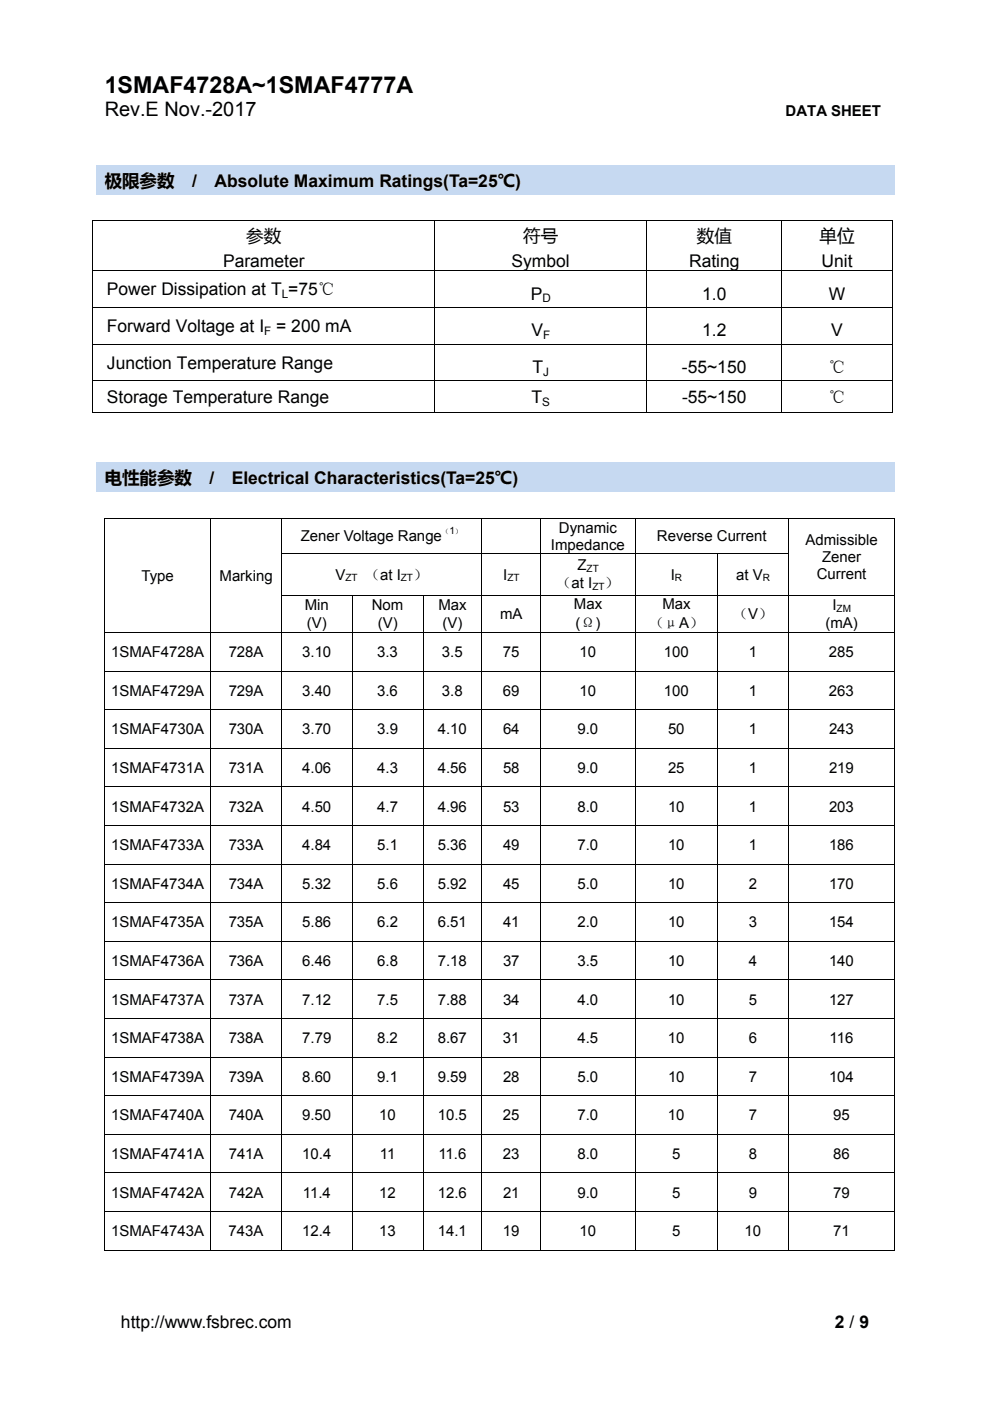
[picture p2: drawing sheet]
<svg xmlns="http://www.w3.org/2000/svg" width="210mm" height="297mm" viewBox="0 0 210 297" stroke-linecap="round" stroke-linejoin="round" font-family="sans-serif">
<defs><g id="words">
<text font-size="4.9" x="22.2" y="19.6">1SMAF4728A~1SMAF4777A</text>
<text font-size="4.2" x="22.2" y="24.6">Rev.E Nov.-2017</text>
<g font-size="3.7">
<text x="22.2" y="39.6">极限参数</text>
<text x="40.7" y="39.6">/</text>
<text x="45.5" y="39.6">Absolute Maximum Ratings(Ta=25℃)</text>
<text x="52.2" y="51.4">参数</text>
<text x="111" y="51.4">符号</text>
<text x="147.8" y="51.4">数值</text>
<text x="173.8" y="51.4">单位</text>
<text x="47.3" y="56.6">Parameter</text>
<text x="108.5" y="56.6">Symbol</text>
<text x="146.2" y="56.6">Rating</text>
<text x="174.3" y="56.6">Unit</text>
<text x="22.7" y="62.6">Power Dissipation at T =75℃</text>
<text x="112.6" y="63.6">P</text>
<text x="148.9" y="63.6">1.0</text>
<text x="175.8" y="63.6">W</text>
<text x="22.7" y="70.5">Forward Voltage at I = 200 mA</text>
<text x="112.7" y="71.3">V</text>
<text x="148.9" y="71.3">1.2</text>
<text x="176.3" y="71.3">V</text>
<text x="22.7" y="78.2">Junction Temperature Range</text>
<text x="113" y="79.1">T</text>
<text x="144.7" y="79.1">-55~150</text>
<text x="175.7" y="79.1">℃</text>
<text x="22.7" y="85.5">Storage Temperature Range</text>
<text x="112.8" y="85.5">T</text>
<text x="144.7" y="85.5">-55~150</text>
<text x="175.7" y="85.4">℃</text>
<text x="22.2" y="102.6">电性能参数</text>
<text x="44.4" y="102.6">/</text>
<text x="49.2" y="102.6">Electrical Characteristics(Ta=25℃)</text>
<text x="25.7" y="281.6">http://www.fsbrec.com</text>
<text x="177.1" y="281.6">2 / 9</text>
</g>
<g font-size="3.2">
<text x="166.6" y="24.6">DATA SHEET</text>
<text x="118.6" y="112.9">Dynamic</text>
<text x="63.8" y="114.7">Zener Voltage Range</text>
<text x="116.9" y="116.6">Impedance</text>
<text x="139.3" y="114.7">Reverse Current</text>
<text x="170.8" y="115.5">Admissible</text>
<text x="174.4" y="119.1">Zener</text>
<text x="30" y="123.1">Type</text>
<text x="46.6" y="123.1">Marking</text>
<text x="71.1" y="122.9">V</text>
<text x="77.4" y="122.9">（at I</text>
<text x="87.6" y="122.9">）</text>
<text x="106.7" y="122.9">I</text>
<text x="118" y="124.7">（at I</text>
<text x="122.5" y="120.8">Z</text>
<text x="128.2" y="124.7">）</text>
<text x="142.3" y="122.9">I</text>
<text x="156.1" y="122.9">at V</text>
<text x="173.2" y="122.8">Current</text>
<text x="64.6" y="129.4">Min</text>
<text x="78.9" y="129.4">Nom</text>
<text x="93" y="129.4">Max</text>
<text x="106.1" y="131.3">mA</text>
<text x="121.7" y="129.2">Max</text>
<text x="140.5" y="129.2">Max</text>
<text x="155.5" y="131.3">（V）</text>
<text x="176.6" y="129.4">I</text>
<text x="65.1" y="133.1">(V)</text>
<text x="80.1" y="133.1">(V)</text>
<text x="93.9" y="133.1">(V)</text>
<text x="122.1" y="133.1">(Ω)</text>
<text x="137.7" y="133.1">（μA）</text>
<text x="175.1" y="133.1">(mA)</text>
<text x="23.6" y="139.3">1SMAF4728A</text>
<text x="48.5" y="139.3">728A</text>
<text x="64.1" y="139.3">3.10</text>
<text x="80" y="139.3">3.3</text>
<text x="93.7" y="139.3">3.5</text>
<text x="106.7" y="139.3">75</text>
<text x="122.9" y="139.3">10</text>
<text x="140.8" y="139.3">100</text>
<text x="158.8" y="139.3">1</text>
<text x="175.8" y="139.3">285</text>
<text x="23.6" y="147.5">1SMAF4729A</text>
<text x="48.5" y="147.5">729A</text>
<text x="64.1" y="147.5">3.40</text>
<text x="80" y="147.5">3.6</text>
<text x="93.7" y="147.5">3.8</text>
<text x="106.7" y="147.5">69</text>
<text x="122.9" y="147.5">10</text>
<text x="140.8" y="147.5">100</text>
<text x="158.8" y="147.5">1</text>
<text x="175.8" y="147.5">263</text>
<text x="23.6" y="155.7">1SMAF4730A</text>
<text x="48.5" y="155.7">730A</text>
<text x="64.1" y="155.7">3.70</text>
<text x="80" y="155.7">3.9</text>
<text x="92.9" y="155.7">4.10</text>
<text x="106.7" y="155.7">64</text>
<text x="122.5" y="155.7">9.0</text>
<text x="141.7" y="155.7">50</text>
<text x="158.8" y="155.7">1</text>
<text x="175.8" y="155.7">243</text>
<text x="23.6" y="163.9">1SMAF4731A</text>
<text x="48.5" y="163.9">731A</text>
<text x="64.1" y="163.9">4.06</text>
<text x="80" y="163.9">4.3</text>
<text x="92.9" y="163.9">4.56</text>
<text x="106.7" y="163.9">58</text>
<text x="122.5" y="163.9">9.0</text>
<text x="141.7" y="163.9">25</text>
<text x="158.8" y="163.9">1</text>
<text x="175.8" y="163.9">219</text>
<text x="23.6" y="172.1">1SMAF4732A</text>
<text x="48.5" y="172.1">732A</text>
<text x="64.1" y="172.1">4.50</text>
<text x="80" y="172.1">4.7</text>
<text x="92.9" y="172.1">4.96</text>
<text x="106.7" y="172.1">53</text>
<text x="122.5" y="172.1">8.0</text>
<text x="141.7" y="172.1">10</text>
<text x="158.8" y="172.1">1</text>
<text x="175.8" y="172.1">203</text>
<text x="23.6" y="180.3">1SMAF4733A</text>
<text x="48.5" y="180.3">733A</text>
<text x="64.1" y="180.3">4.84</text>
<text x="80" y="180.3">5.1</text>
<text x="92.9" y="180.3">5.36</text>
<text x="106.7" y="180.3">49</text>
<text x="122.5" y="180.3">7.0</text>
<text x="141.7" y="180.3">10</text>
<text x="158.8" y="180.3">1</text>
<text x="175.8" y="180.3">186</text>
<text x="23.6" y="188.4">1SMAF4734A</text>
<text x="48.5" y="188.4">734A</text>
<text x="64.1" y="188.4">5.32</text>
<text x="80" y="188.4">5.6</text>
<text x="92.9" y="188.4">5.92</text>
<text x="106.7" y="188.4">45</text>
<text x="122.5" y="188.4">5.0</text>
<text x="141.7" y="188.4">10</text>
<text x="158.8" y="188.4">2</text>
<text x="175.8" y="188.4">170</text>
<text x="23.6" y="196.6">1SMAF4735A</text>
<text x="48.5" y="196.6">735A</text>
<text x="64.1" y="196.6">5.86</text>
<text x="80" y="196.6">6.2</text>
<text x="92.9" y="196.6">6.51</text>
<text x="106.7" y="196.6">41</text>
<text x="122.5" y="196.6">2.0</text>
<text x="141.7" y="196.6">10</text>
<text x="158.8" y="196.6">3</text>
<text x="175.8" y="196.6">154</text>
<text x="23.6" y="204.8">1SMAF4736A</text>
<text x="48.5" y="204.8">736A</text>
<text x="64.1" y="204.8">6.46</text>
<text x="80" y="204.8">6.8</text>
<text x="92.9" y="204.8">7.18</text>
<text x="106.7" y="204.8">37</text>
<text x="122.5" y="204.8">3.5</text>
<text x="141.7" y="204.8">10</text>
<text x="158.8" y="204.8">4</text>
<text x="175.8" y="204.8">140</text>
<text x="23.6" y="213">1SMAF4737A</text>
<text x="48.5" y="213">737A</text>
<text x="64.1" y="213">7.12</text>
<text x="80" y="213">7.5</text>
<text x="92.9" y="213">7.88</text>
<text x="106.7" y="213">34</text>
<text x="122.5" y="213">4.0</text>
<text x="141.7" y="213">10</text>
<text x="158.8" y="213">5</text>
<text x="175.8" y="213">127</text>
<text x="23.6" y="221.2">1SMAF4738A</text>
<text x="48.5" y="221.2">738A</text>
<text x="64.1" y="221.2">7.79</text>
<text x="80" y="221.2">8.2</text>
<text x="92.9" y="221.2">8.67</text>
<text x="106.7" y="221.2">31</text>
<text x="122.5" y="221.2">4.5</text>
<text x="141.7" y="221.2">10</text>
<text x="158.8" y="221.2">6</text>
<text x="176" y="221.2">116</text>
<text x="23.6" y="229.4">1SMAF4739A</text>
<text x="48.5" y="229.4">739A</text>
<text x="64.1" y="229.4">8.60</text>
<text x="80" y="229.4">9.1</text>
<text x="92.9" y="229.4">9.59</text>
<text x="106.7" y="229.4">28</text>
<text x="122.5" y="229.4">5.0</text>
<text x="141.7" y="229.4">10</text>
<text x="158.8" y="229.4">7</text>
<text x="175.8" y="229.4">104</text>
<text x="23.6" y="237.5">1SMAF4740A</text>
<text x="48.5" y="237.5">740A</text>
<text x="64.1" y="237.5">9.50</text>
<text x="80.4" y="237.5">10</text>
<text x="92.9" y="237.5">10.5</text>
<text x="106.7" y="237.5">25</text>
<text x="122.5" y="237.5">7.0</text>
<text x="141.7" y="237.5">10</text>
<text x="158.8" y="237.5">7</text>
<text x="176.7" y="237.5">95</text>
<text x="23.6" y="245.7">1SMAF4741A</text>
<text x="48.5" y="245.7">741A</text>
<text x="64.1" y="245.7">10.4</text>
<text x="80.6" y="245.7">11</text>
<text x="93" y="245.7">11.6</text>
<text x="106.7" y="245.7">23</text>
<text x="122.5" y="245.7">8.0</text>
<text x="142.6" y="245.7">5</text>
<text x="158.8" y="245.7">8</text>
<text x="176.7" y="245.7">86</text>
<text x="23.6" y="253.9">1SMAF4742A</text>
<text x="48.5" y="253.9">742A</text>
<text x="64.2" y="253.9">11.4</text>
<text x="80.4" y="253.9">12</text>
<text x="92.9" y="253.9">12.6</text>
<text x="106.7" y="253.9">21</text>
<text x="122.5" y="253.9">9.0</text>
<text x="142.6" y="253.9">5</text>
<text x="158.8" y="253.9">9</text>
<text x="176.7" y="253.9">79</text>
<text x="23.6" y="262.1">1SMAF4743A</text>
<text x="48.5" y="262.1">743A</text>
<text x="64.1" y="262.1">12.4</text>
<text x="80.4" y="262.1">13</text>
<text x="92.9" y="262.1">14.1</text>
<text x="106.7" y="262.1">19</text>
<text x="122.9" y="262.1">10</text>
<text x="142.6" y="262.1">5</text>
<text x="157.9" y="262.1">10</text>
<text x="176.7" y="262.1">71</text>
</g>
<g font-size="2.5">
<text x="59.8" y="63.2">L</text>
<text x="115.1" y="64.1">D</text>
<text x="56" y="71">F</text>
<text x="115.2" y="71.9">F</text>
<text x="115.2" y="79.7">J</text>
<text x="115" y="86">S</text>
</g>
<g font-size="2.1">
<text x="95.3" y="113.1">1</text>
<text x="73.3" y="123.2">ZT</text>
<text x="85" y="123.2">ZT</text>
<text x="107.6" y="123.2">ZT</text>
<text x="124.4" y="121.2">ZT</text>
<text x="125.6" y="125.1">ZT</text>
<text x="143.2" y="123.2">R</text>
<text x="161.8" y="123.2">R</text>
<text x="177.4" y="129.8">ZM</text>
</g>
<g font-size="1.6">
<text x="93.7" y="113.1">（</text>
<text x="96.5" y="113.1">）</text>
</g>
</g></defs>
<path d="M19.6 46.6h.2v.1h-.2zM189.3 46.6h.1v.1h-.1zM19.6 87.4h.2v.1h-.2zM22.1 109.8h.2v.2h-.2zM22.1 117.3h.2v.1h-.2zM44.6 117.3h.2v.1h-.2zM189.7 109.8h.2v.2h-.2zM189.7 117.3h.2v.1h-.2zM22.1 126.1h.2v.2h-.2zM44.6 126.1h.2v.2h-.2zM189.7 265h.2v.2h-.2z" fill="#000"/>
<g fill="none" stroke="#000" stroke-width=".21">
<path d="M19.6 46.7h169.8M19.6 57.4h169.8M19.7 46.7v10.7M19.7 57.5v7.6M92.2 46.7v10.7M92.2 57.5v7.6M137.2 46.7v10.7M137.2 57.5v7.6M165.8 46.7v10.7M165.8 57.5v7.6M189.3 46.7v10.7M189.3 57.5v7.6"/>
<path d="M19.6 65.2h169.8M19.6 73h169.8M19.7 65.3v7.6M19.7 73.1v7.6M92.2 65.3v7.6M92.2 73.1v7.6M137.2 65.3v7.6M137.2 73.1v7.6M165.8 65.3v7.6M165.8 73.1v7.6M189.3 65.3v7.6M189.3 73.1v7.6"/>
<path d="M19.6 80.8h169.8M19.6 87.5h169.8M19.7 80.9v6.5M92.2 80.9v6.5M137.2 80.9v6.5M165.8 80.9v6.5M189.3 80.9v6.5M22.1 109.9h167.8M22.2 110v7.3M22.2 117.4v8.7M44.7 110v7.3M44.7 117.4v8.7"/>
<path d="M59.6 117.3h107.7M59.7 110v7.3M59.7 117.4v8.7M102.2 110v7.3M102.2 117.4v8.7M114.7 110v7.3M114.7 117.4v8.7M134.7 110v7.3M134.7 117.4v8.7M152.2 117.4v8.7M167.2 110v7.3M167.2 117.4v8.7"/>
<path d="M189.8 110v7.3M189.8 117.4v8.7M22.1 134.1h167.8M22.2 126.3v7.7M22.2 134.2v8M44.7 126.3v7.7M44.7 134.2v8M59.6 126.2h130.3M59.7 126.3v7.7M59.7 134.2v8M74.7 126.3v7.7M74.7 134.2v8"/>
<path d="M89.7 126.3v7.7M89.7 134.2v8M102.2 126.3v7.7M102.2 134.2v8M114.7 126.3v7.7M114.7 134.2v8M134.7 126.3v7.7M134.7 134.2v8M152.2 126.3v7.7M152.2 134.2v8M167.2 126.3v7.7M167.2 134.2v8"/>
<path d="M189.8 126.3v7.7M189.8 134.2v8M22.1 142.3h167.8M22.1 150.5h167.8M22.1 158.7h167.8M22.2 142.4v8M22.2 150.6v8M22.2 158.7v8.1M44.7 142.4v8M44.7 150.6v8M44.7 158.7v8.1M59.7 142.4v8"/>
<path d="M59.7 150.6v8M59.7 158.7v8.1M74.7 142.4v8M74.7 150.6v8M74.7 158.7v8.1M89.7 142.4v8M89.7 150.6v8M89.7 158.7v8.1M102.2 142.4v8M102.2 150.6v8M102.2 158.7v8.1M114.7 142.4v8"/>
<path d="M114.7 150.6v8M114.7 158.7v8.1M134.7 142.4v8M134.7 150.6v8M134.7 158.7v8.1M152.2 142.4v8M152.2 150.6v8M152.2 158.7v8.1M167.2 142.4v8M167.2 150.6v8M167.2 158.7v8.1M189.8 142.4v8"/>
<path d="M189.8 150.6v8M189.8 158.7v8.1M22.1 166.9h167.8M22.1 175h167.8M22.2 166.9v8M22.2 175.1v8M44.7 166.9v8M44.7 175.1v8M59.7 166.9v8M59.7 175.1v8M74.7 166.9v8M74.7 175.1v8"/>
<path d="M89.7 166.9v8M89.7 175.1v8M102.2 166.9v8M102.2 175.1v8M114.7 166.9v8M114.7 175.1v8M134.7 166.9v8M134.7 175.1v8M152.2 166.9v8M152.2 175.1v8M167.2 166.9v8M167.2 175.1v8"/>
<path d="M189.8 166.9v8M189.8 175.1v8M22.1 183.2h167.8M22.1 191.4h167.8M22.1 199.6h167.8M22.2 183.3v8M22.2 191.5v8M22.2 199.7v8M44.7 183.3v8M44.7 191.5v8M44.7 199.7v8M59.7 183.3v8"/>
<path d="M59.7 191.5v8M59.7 199.7v8M74.7 183.3v8M74.7 191.5v8M74.7 199.7v8M89.7 183.3v8M89.7 191.5v8M89.7 199.7v8M102.2 183.3v8M102.2 191.5v8M102.2 199.7v8M114.7 183.3v8"/>
<path d="M114.7 191.5v8M114.7 199.7v8M134.7 183.3v8M134.7 191.5v8M134.7 199.7v8M152.2 183.3v8M152.2 191.5v8M152.2 199.7v8M167.2 183.3v8M167.2 191.5v8M167.2 199.7v8M189.8 183.3v8"/>
<path d="M189.8 191.5v8M189.8 199.7v8M22.1 207.8h167.8M22.1 216h167.8M22.2 207.9v8M22.2 216v8M44.7 207.9v8M44.7 216v8M59.7 207.9v8M59.7 216v8M74.7 207.9v8M74.7 216v8"/>
<path d="M89.7 207.9v8M89.7 216v8M102.2 207.9v8M102.2 216v8M114.7 207.9v8M114.7 216v8M134.7 207.9v8M134.7 216v8M152.2 207.9v8M152.2 216v8M167.2 207.9v8M167.2 216v8"/>
<path d="M189.8 207.9v8M189.8 216v8M22.1 224.1h167.8M22.1 232.3h167.8M22.2 224.2v8M22.2 232.4v8M44.7 224.2v8M44.7 232.4v8M59.7 224.2v8M59.7 232.4v8M74.7 224.2v8M74.7 232.4v8"/>
<path d="M89.7 224.2v8M89.7 232.4v8M102.2 224.2v8M102.2 232.4v8M114.7 224.2v8M114.7 232.4v8M134.7 224.2v8M134.7 232.4v8M152.2 224.2v8M152.2 232.4v8M167.2 224.2v8M167.2 232.4v8"/>
<path d="M189.8 224.2v8M189.8 232.4v8M22.1 240.5h167.8M22.1 248.7h167.8M22.1 256.9h167.8M22.2 240.6v8M22.2 248.8v8M22.2 257v8.2M44.7 240.6v8M44.7 248.8v8M44.7 257v8.2M59.7 240.6v8"/>
<path d="M59.7 248.8v8M59.7 257v8.2M74.7 240.6v8M74.7 248.8v8M74.7 257v8.2M89.7 240.6v8M89.7 248.8v8M89.7 257v8.2M102.2 240.6v8M102.2 248.8v8M102.2 257v8.2M114.7 240.6v8"/>
<path d="M114.7 248.8v8M114.7 257v8.2M134.7 240.6v8M134.7 248.8v8M134.7 257v8.2M152.2 240.6v8M152.2 248.8v8M152.2 257v8.2M167.2 240.6v8M167.2 248.8v8M167.2 257v8.2M189.8 240.6v8"/>
<path d="M189.8 248.8v8M189.8 257v8.2M22.1 265.1h22.5M44.8 265.1h14.8M59.8 265.1h14.8M74.8 265.1h14.8M89.8 265.1h12.3M102.3 265.1h12.3M114.8 265.1h19.8M134.8 265.1h17.3M152.3 265.1h14.9M167.3 265.1h22.4"/>
</g>
<g fill="#c6d9f1">
<path d="M20.3 34.9h169.4v6.4h-169.4z"/>
<path d="M22.2 34.9h165.6v6.4h-165.6z"/>
<path d="M20.3 97.9h169.4v6.4h-169.4z"/>
<path d="M22.2 97.9h165.6v6.4h-165.6z"/>
</g>
<use href="#words"/>
</svg>
